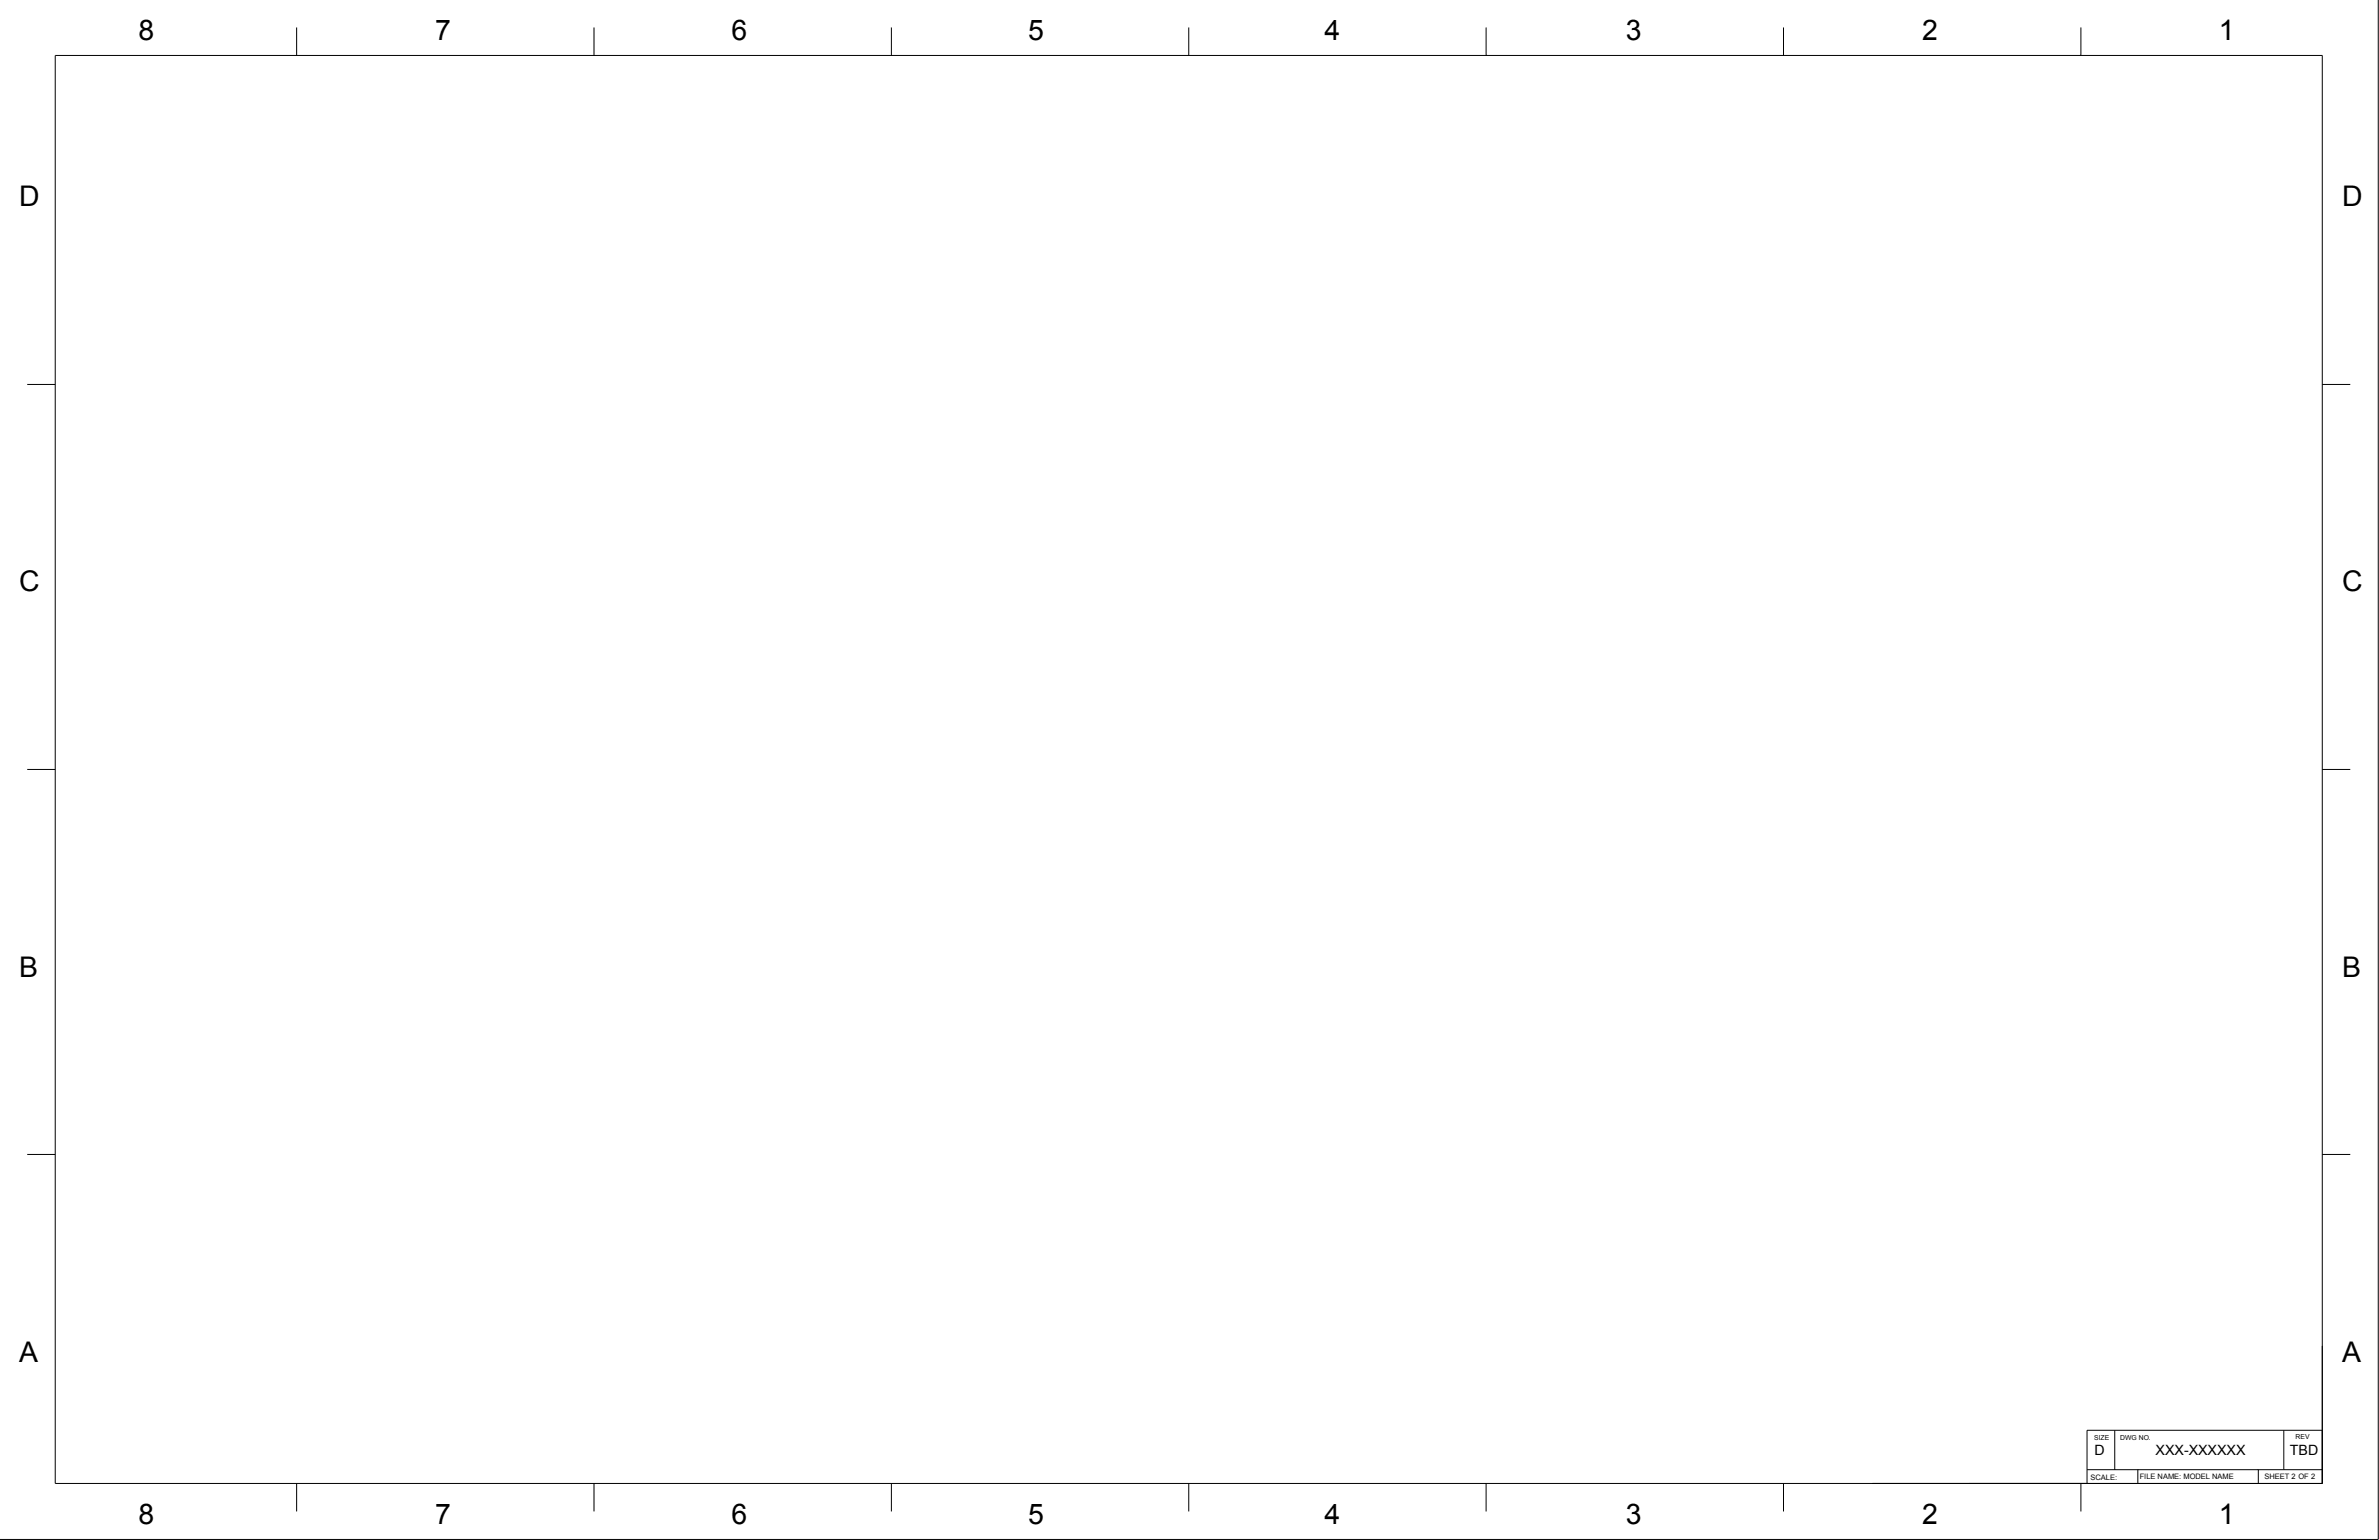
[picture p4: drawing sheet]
<svg xmlns="http://www.w3.org/2000/svg" width="864mm" height="559mm" viewBox="0 0 864 559" stroke-linecap="round" stroke-linejoin="round" font-family="sans-serif">
<defs><g id="words">
<g font-size="10.3">
<text x="50.3" y="14.4">8</text>
<text x="157.9" y="14.3">7</text>
<text x="265.5" y="14.3">6</text>
<text x="373.2" y="14.3">5</text>
<text x="480.8" y="14.3">4</text>
<text x="590.1" y="14.3">3</text>
<text x="697.8" y="14.3">2</text>
<text x="805.4" y="14.3">1</text>
<text x="7" y="74.7">D</text>
<text x="850.2" y="74.7">D</text>
<text x="7" y="214.5">C</text>
<text x="850.2" y="214.5">C</text>
<text x="7" y="354.4">B</text>
<text x="850.2" y="354.4">B</text>
<text x="7" y="494.2">A</text>
<text x="850.2" y="494.2">A</text>
<text x="50.3" y="552.9">8</text>
<text x="157.9" y="552.8">7</text>
<text x="265.6" y="552.8">6</text>
<text x="373.2" y="552.8">5</text>
<text x="480.8" y="552.8">4</text>
<text x="590.2" y="552.8">3</text>
<text x="697.8" y="552.8">2</text>
<text x="805.4" y="552.8">1</text>
</g>
<g font-size="5.2">
<text x="760.3" y="528.1">D</text>
<text x="782.5" y="528.1">XXX-XXXXXX</text>
<text x="831.3" y="528.1">TBD</text>
</g>
<g font-size="2.7">
<text x="758.9" y="536.9">SCALE:</text>
<text x="776.7" y="536.8">FILE NAME: MODEL NAME</text>
<text x="822" y="536.8">SHEET 2 OF 2</text>
</g>
<g font-size="2.5">
<text x="760.2" y="522.4">SIZE</text>
<text x="769.6" y="522.4">DWG NO.</text>
<text x="833.3" y="522.1">REV</text>
</g>
</g></defs>
<g fill="none" stroke="#000" stroke-width=".36">
<path d="M863.3 0v558.6h-863.3M107.7 10v10.1M215.6 10v10.1M323.6 10v10.1M431.5 10v10.1M539.5 10v10.1M647.4 10v10.1M755.4 10v10.1M20.1 20.1h822.9v518.2h-822.9zM9.9 139.5h10.2M843 139.5h10.2M9.9 279.2h10.2"/>
<path d="M843 279.2h10.2M9.9 418.9h10.2M843 418.9h10.2M767.7 519v14.3M829 519v14.3M843 519h-85.4v19.3M107.7 538.3v10.1M215.6 538.3v10.1M323.6 538.3v10.1M431.5 538.3v10.1M539.5 538.3v10.1M647.4 538.3v10.1"/>
<path d="M714.7 538.3h.1M755.4 538.3v10.1M757.6 533.3h85.4M776.1 533.3v5M819.8 533.3v5M281 549.1h.1"/>
</g>
<use href="#words"/>
</svg>
